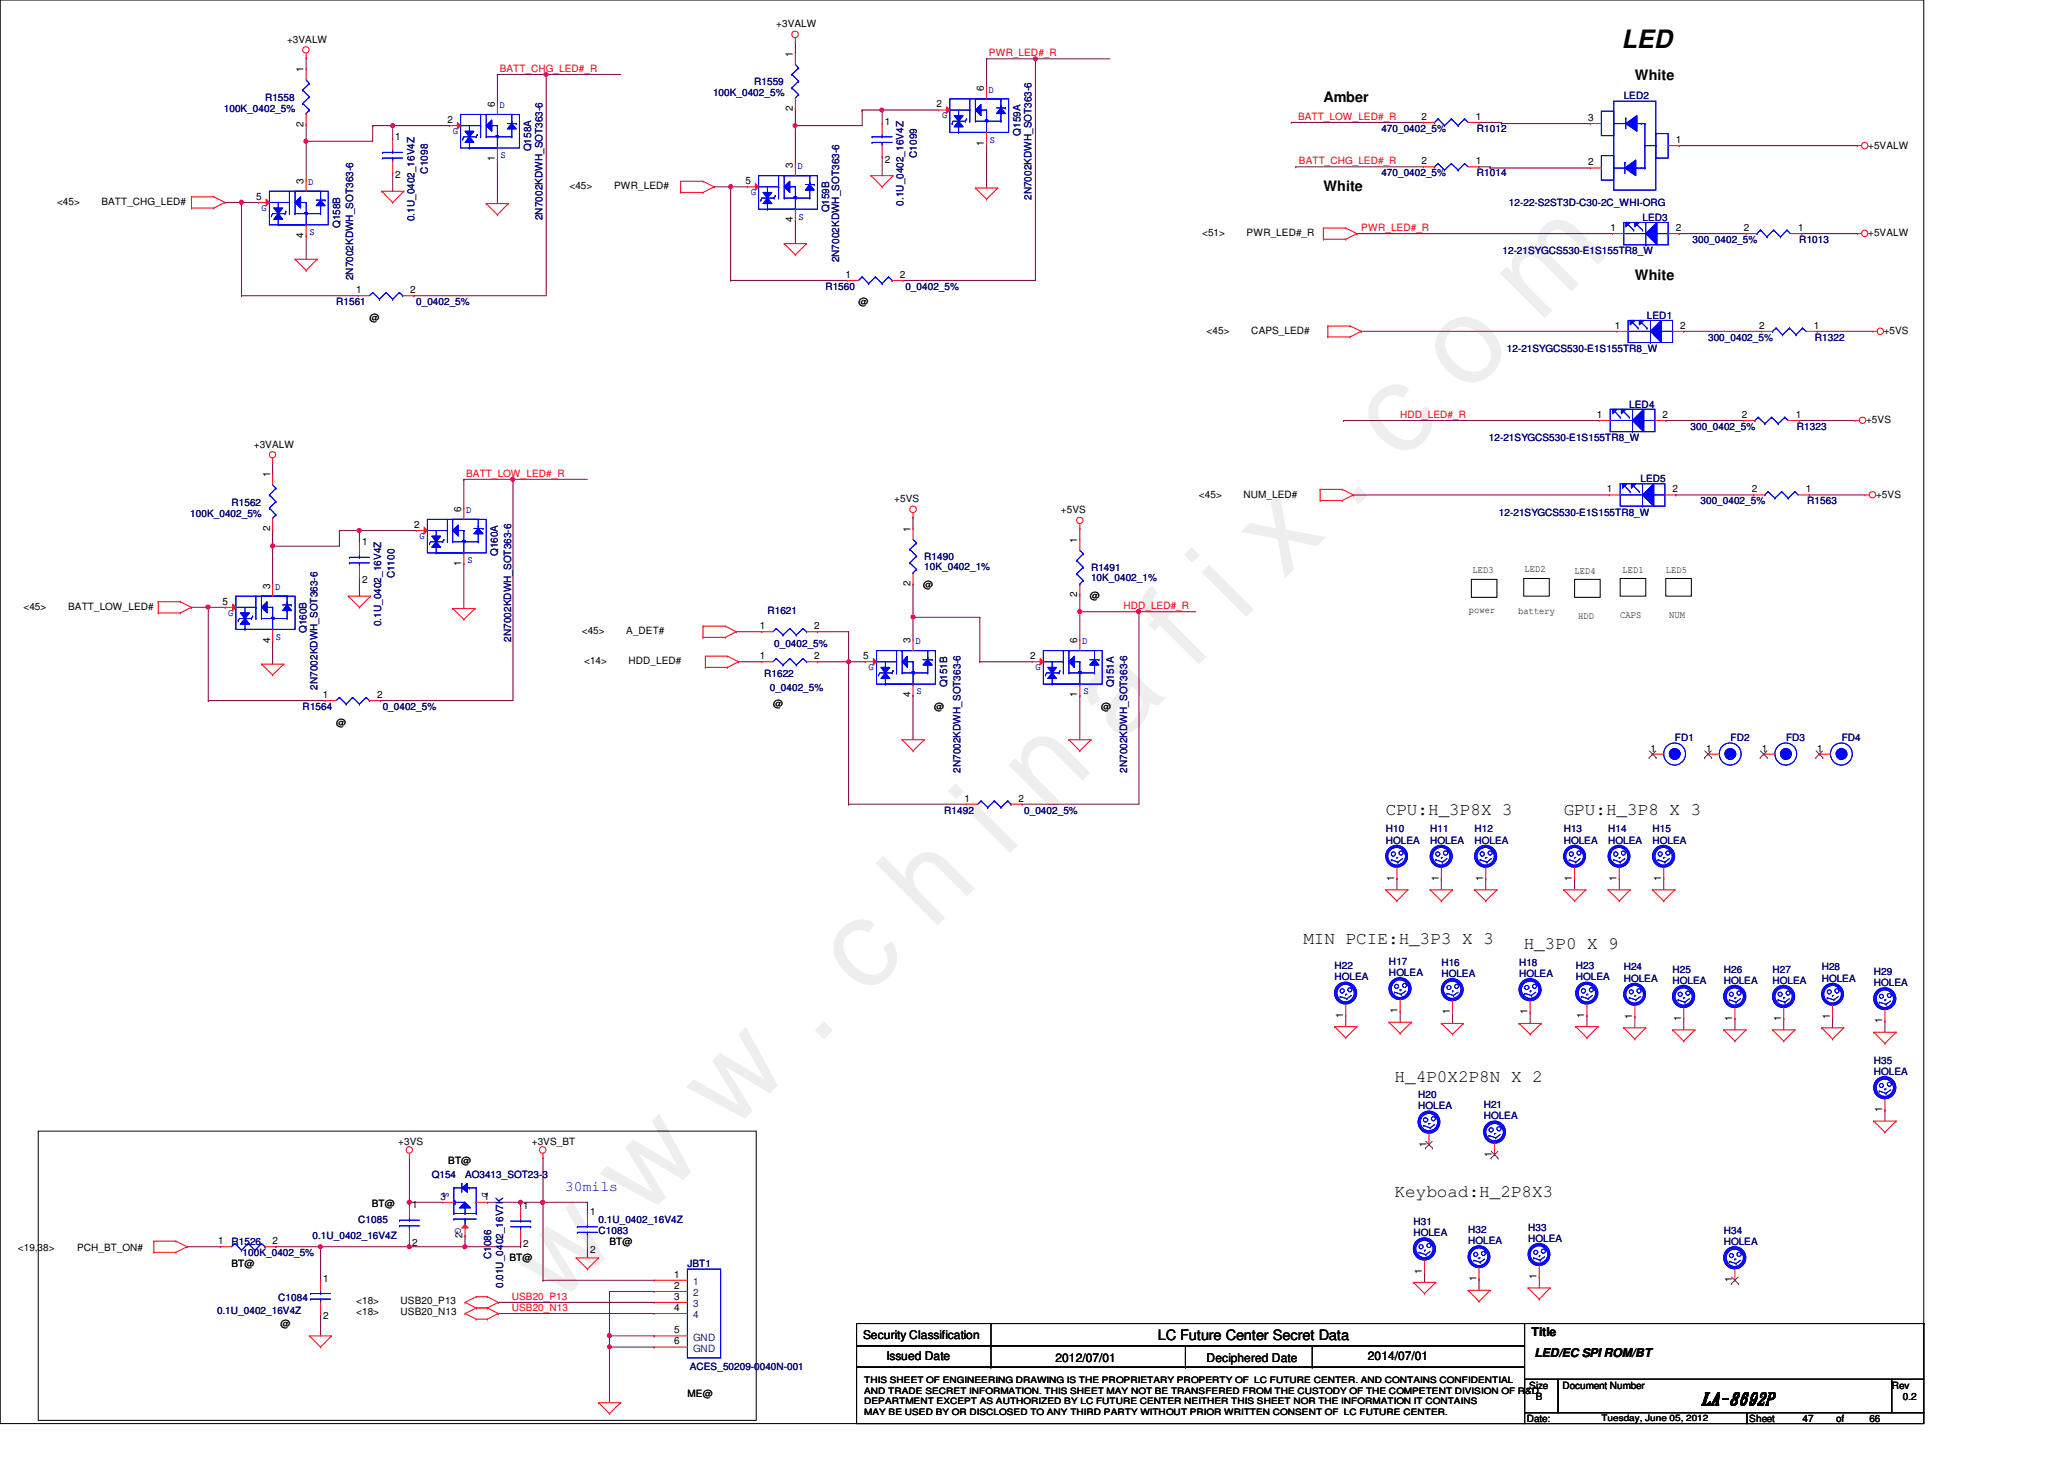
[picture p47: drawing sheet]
<svg xmlns="http://www.w3.org/2000/svg" width="297mm" height="210mm" viewBox="0 0 297 210" stroke-linecap="round" stroke-linejoin="round" font-family="sans-serif">
<defs><g id="words">
<text font-size="17.6" fill="#f0f" x="80.1" y="188" transform="rotate(-45 80.1 188)">w w w . c h i n a f i x . c o m</text>
<text font-size="3.6" x="233.3" y="6.9">LED</text>
<g font-size="2.5">
<text x="199.4" y="117.3">CPU:H_3P8X 3</text>
<text x="225" y="117.3">GPU:H_3P8 X 3</text>
<text x="187.6" y="135.8">MIN PCIE:H_3P3 X 3</text>
<text x="219.3" y="136.5">H_3P0 X 9</text>
<text x="200.7" y="155.7">H_4P0X2P8N X 2</text>
<text x="200.7" y="172.2">Keyboad:H_2P8X3</text>
<text x="244.9" y="202.1">LA-8692P</text>
</g>
<g font-size="2.1">
<text x="235.3" y="11.5">White</text>
<text x="190.5" y="14.7">Amber</text>
<text x="190.5" y="27.5">White</text>
<text x="235.3" y="40.3">White</text>
<text x="166.6" y="192.8">LC Future Center Secret Data</text>
</g>
<text font-size="2.1" fill="#00f" x="81.3" y="171.4">30mils</text>
<g font-size="1.7">
<text x="124.2" y="192.7">Security Classification</text>
<text x="127.6" y="195.7">Issued Date</text>
<text x="151.9" y="195.9">2012/07/01</text>
<text x="173.6" y="195.9">Deciphered Date</text>
<text x="196.8" y="195.7">2014/07/01</text>
<text x="220.4" y="192.2">Title</text>
<text x="220.8" y="195.2">LED/EC SPI ROM/BT</text>
</g>
<g font-size="1.4">
<text x="111.7" y="3.9">+3VALW</text>
<text x="41.3" y="6.1">+3VALW</text>
<text x="43.7" y="10.4" transform="rotate(-90 43.7 10.4)">1</text>
<text x="114.1" y="8.2" transform="rotate(-90 114.1 8.2)">1</text>
<text x="64.4" y="17.7">2</text>
<text x="71.2" y="15.4" transform="rotate(-90 71.2 15.4)">6</text>
<text x="114.1" y="16" transform="rotate(-90 114.1 16)">2</text>
<text x="127.3" y="17.9">1</text>
<text x="134.8" y="15.5">2</text>
<text x="141.6" y="13.1" transform="rotate(-90 141.6 13.1)">6</text>
<text x="204.6" y="17.2">2</text>
<text x="212.4" y="17.2">1</text>
<text x="228.6" y="17.4">3</text>
<text x="43.7" y="18.2" transform="rotate(-90 43.7 18.2)">2</text>
<text x="56.9" y="20.2">1</text>
<text x="71.2" y="23.2" transform="rotate(-90 71.2 23.2)">1</text>
<text x="127.3" y="23.4">2</text>
<text x="141.6" y="21" transform="rotate(-90 141.6 21)">1</text>
<text x="204.6" y="23.6">2</text>
<text x="212.4" y="23.6">1</text>
<text x="228.6" y="23.8">2</text>
<text x="241.2" y="20.6">1</text>
<text x="268.9" y="21.4">+5VALW</text>
<text x="8.2" y="29.5">&lt;45&gt;</text>
<text x="14.6" y="29.5">BATT_CHG_LED#</text>
<text x="36.9" y="28.7">5</text>
<text x="43.7" y="26.4" transform="rotate(-90 43.7 26.4)">3</text>
<text x="56.9" y="25.7">2</text>
<text x="82" y="27.3">&lt;45&gt;</text>
<text x="88.4" y="27.3">PWR_LED#</text>
<text x="107.3" y="26.5">5</text>
<text x="114.1" y="24.2" transform="rotate(-90 114.1 24.2)">3</text>
<text x="43.7" y="34.2" transform="rotate(-90 43.7 34.2)">4</text>
<text x="114.1" y="32" transform="rotate(-90 114.1 32)">4</text>
<text x="173" y="34">&lt;51&gt;</text>
<text x="179.4" y="34">PWR_LED#_R</text>
<text x="231.8" y="33.2">1</text>
<text x="241.2" y="33.2">2</text>
<text x="250.9" y="33.2">2</text>
<text x="258.8" y="33.2">1</text>
<text x="268.9" y="34">+5VALW</text>
<text x="121.7" y="40">1</text>
<text x="129.5" y="40">2</text>
<text x="51.3" y="42.2">1</text>
<text x="53.2" y="46.1">@</text>
<text x="59.1" y="42.2">2</text>
<text x="123.6" y="43.9">@</text>
<text x="232.4" y="47.3">1</text>
<text x="241.8" y="47.3">2</text>
<text x="253.2" y="47.3">2</text>
<text x="261" y="47.3">1</text>
<text x="173.6" y="48.1">&lt;45&gt;</text>
<text x="180.1" y="48.1">CAPS_LED#</text>
<text x="271.1" y="48.1">+5VS</text>
<text x="36.5" y="64.4">+3VALW</text>
<text x="229.8" y="60.1">1</text>
<text x="239.3" y="60.1">2</text>
<text x="250.7" y="60.1">2</text>
<text x="258.4" y="60.1">1</text>
<text x="268.6" y="60.9">+5VS</text>
<text x="38.9" y="68.7" transform="rotate(-90 38.9 68.7)">1</text>
<text x="172.5" y="71.6">&lt;45&gt;</text>
<text x="178.9" y="71.6">NUM_LED#</text>
<text x="231.3" y="70.8">1</text>
<text x="240.7" y="70.8">2</text>
<text x="252.1" y="70.8">2</text>
<text x="259.9" y="70.8">1</text>
<text x="270" y="71.6">+5VS</text>
<text x="38.9" y="76.5" transform="rotate(-90 38.9 76.5)">2</text>
<text x="59.6" y="75.9">2</text>
<text x="66.4" y="73.6" transform="rotate(-90 66.4 73.6)">6</text>
<text x="128.7" y="72.3">+5VS</text>
<text x="131" y="76.5" transform="rotate(-90 131 76.5)">1</text>
<text x="152.7" y="73.8">+5VS</text>
<text x="52.1" y="78.4">1</text>
<text x="52.1" y="83.9">2</text>
<text x="66.4" y="81.4" transform="rotate(-90 66.4 81.4)">1</text>
<text x="155" y="78.1" transform="rotate(-90 155 78.1)">1</text>
<text x="211.9" y="82.5">LED3</text>
<text x="219.4" y="82.3">LED2</text>
<text x="226.6" y="82.6">LED4</text>
<text x="233.5" y="82.5">LED1</text>
<text x="239.7" y="82.5">LED5</text>
<text x="3.4" y="87.8">&lt;45&gt;</text>
<text x="9.8" y="87.8">BATT_LOW_LED#</text>
<text x="32" y="87">5</text>
<text x="38.9" y="84.7" transform="rotate(-90 38.9 84.7)">3</text>
<text x="131" y="84.3" transform="rotate(-90 131 84.3)">2</text>
<text x="132.8" y="84.6">@</text>
<text x="155" y="85.9" transform="rotate(-90 155 85.9)">2</text>
<text x="156.8" y="86.1">@</text>
<text x="211.4" y="88.2">power</text>
<text x="218.5" y="88.4">battery</text>
<text x="227.1" y="89">HDD</text>
<text x="233.2" y="88.9">CAPS</text>
<text x="240.2" y="88.9">NUM</text>
<text x="38.9" y="92.5" transform="rotate(-90 38.9 92.5)">4</text>
<text x="83.7" y="91.3">&lt;45&gt;</text>
<text x="84.1" y="95.6">&lt;14&gt;</text>
<text x="90.1" y="91.3">A_DET#</text>
<text x="90.5" y="95.6">HDD_LED#</text>
<text x="109.3" y="94.8">1</text>
<text x="109.3" y="90.5">1</text>
<text x="117.2" y="94.8">2</text>
<text x="117.2" y="90.5">2</text>
<text x="124.2" y="94.8">5</text>
<text x="131" y="92.5" transform="rotate(-90 131 92.5)">3</text>
<text x="148.2" y="94.8">2</text>
<text x="155" y="92.5" transform="rotate(-90 155 92.5)">6</text>
<text x="46.5" y="100.4">1</text>
<text x="54.3" y="100.4">2</text>
<text x="111.2" y="101.7">@</text>
<text x="131" y="100.3" transform="rotate(-90 131 100.3)">4</text>
<text x="155" y="100.3" transform="rotate(-90 155 100.3)">1</text>
<text x="48.4" y="104.4">@</text>
<text x="134.4" y="102.2">@</text>
<text x="158.5" y="102.2">@</text>
<text x="237.5" y="108.1">1</text>
<text x="245.5" y="108.1">1</text>
<text x="253.5" y="108.1">1</text>
<text x="261.5" y="108.1">1</text>
<text x="138.8" y="115.3">1</text>
<text x="146.6" y="115.3">2</text>
<text x="200.7" y="126.7" transform="rotate(-90 200.7 126.7)">1</text>
<text x="207" y="126.7" transform="rotate(-90 207 126.7)">1</text>
<text x="213.4" y="126.7" transform="rotate(-90 213.4 126.7)">1</text>
<text x="226.2" y="126.7" transform="rotate(-90 226.2 126.7)">1</text>
<text x="232.7" y="126.7" transform="rotate(-90 232.7 126.7)">1</text>
<text x="239.1" y="126.7" transform="rotate(-90 239.1 126.7)">1</text>
<text x="193.3" y="146.4" transform="rotate(-90 193.3 146.4)">1</text>
<text x="201.1" y="145.8" transform="rotate(-90 201.1 145.8)">1</text>
<text x="208.7" y="145.9" transform="rotate(-90 208.7 145.9)">1</text>
<text x="219.8" y="145.9" transform="rotate(-90 219.8 145.9)">1</text>
<text x="228" y="146.4" transform="rotate(-90 228 146.4)">1</text>
<text x="234.9" y="146.6" transform="rotate(-90 234.9 146.6)">1</text>
<text x="241.9" y="146.9" transform="rotate(-90 241.9 146.9)">1</text>
<text x="249.3" y="146.9" transform="rotate(-90 249.3 146.9)">1</text>
<text x="256.3" y="146.9" transform="rotate(-90 256.3 146.9)">1</text>
<text x="263.4" y="146.6" transform="rotate(-90 263.4 146.6)">1</text>
<text x="270.9" y="147.2" transform="rotate(-90 270.9 147.2)">1</text>
<text x="270.9" y="160" transform="rotate(-90 270.9 160)">1</text>
<text x="57.3" y="164.7">+3VS</text>
<text x="64.5" y="167.5">BT@</text>
<text x="76.5" y="164.7">+3VS_BT</text>
<text x="205.3" y="165" transform="rotate(-90 205.3 165)">1</text>
<text x="214.7" y="166.4" transform="rotate(-90 214.7 166.4)">1</text>
<text x="53.5" y="173.7">BT@</text>
<text x="59.3" y="173.8">1</text>
<text x="63.4" y="172.6">3</text>
<text x="69.6" y="172.6">1</text>
<text x="75.3" y="174">1</text>
<text x="2.6" y="179.9">&lt;19,38&gt;</text>
<text x="11.1" y="179.9">PCH_BT_ON#</text>
<text x="31.4" y="179">1</text>
<text x="39.2" y="179">2</text>
<text x="59.3" y="179.3">2</text>
<text x="66.5" y="178.1" transform="rotate(-90 66.5 178.1)">2</text>
<text x="75.3" y="179.5">2</text>
<text x="84.9" y="174.8">1</text>
<text x="87.7" y="179.2">BT@</text>
<text x="33.3" y="182.3">BT@</text>
<text x="46.5" y="184.4">1</text>
<text x="73.3" y="181.4">BT@</text>
<text x="84.9" y="180.3">2</text>
<text x="97" y="183.8">1</text>
<text x="97" y="185.4">2</text>
<text x="204.6" y="183.2" transform="rotate(-90 204.6 183.2)">1</text>
<text x="212.5" y="184.3" transform="rotate(-90 212.5 184.3)">1</text>
<text x="221.1" y="184" transform="rotate(-90 221.1 184)">1</text>
<text x="249.3" y="184.5" transform="rotate(-90 249.3 184.5)">1</text>
<text x="40.4" y="191">@</text>
<text x="46.5" y="189.8">2</text>
<text x="51.3" y="189.2">&lt;18&gt;</text>
<text x="51.3" y="187.6">&lt;18&gt;</text>
<text x="57.7" y="189.2">USB20_N13</text>
<text x="57.7" y="187.6">USB20_P13</text>
<text x="97" y="187">3</text>
<text x="97" y="191.8">5</text>
<text x="97" y="188.6">4</text>
<text x="97" y="193.4">6</text>
<text x="98.9" y="200.9">ME@</text>
<text x="220.1" y="199.8">Size</text>
<text x="221" y="201.4">B</text>
<text x="224.9" y="199.8">Document Number</text>
<text x="272.2" y="199.8">Rev</text>
<text x="273.9" y="201.4">0.2</text>
<text x="219.7" y="204.6">Date:</text>
<text x="251.8" y="204.6">Sheet</text>
<text x="259.4" y="204.6">47</text>
<text x="264.2" y="204.6">of</text>
<text x="269" y="204.6">66</text>
</g>
<g font-size="1.4" fill="#f00">
<text x="71.9" y="10.4">BATT_CHG_LED#_R</text>
<text x="142.3" y="8.1">PWR_LED#_R</text>
<text x="186.8" y="17.3">BATT_LOW_LED#_R</text>
<text x="186.9" y="23.7">BATT_CHG_LED#_R</text>
<text x="195.9" y="33.3">PWR_LED#_R</text>
<text x="201.5" y="60.2">HDD_LED#_R</text>
<text x="67.1" y="68.6">BATT_LOW_LED#_R</text>
<text x="161.7" y="87.7">HDD_LED#_R</text>
<text x="73.7" y="187">USB20_P13</text>
<text x="73.7" y="188.6">USB20_N13</text>
</g>
<g font-size="1.4" fill="#000080">
<text x="32.2" y="16.1">100K_0402_5%</text>
<text x="38.1" y="14.5">R1558</text>
<text x="102.6" y="13.8">100K_0402_5%</text>
<text x="108.5" y="12.2">R1559</text>
<text x="233.7" y="14.3">LED2</text>
<text x="76.5" y="21.8" transform="rotate(-90 76.5 21.8)">Q158A</text>
<text x="131.9" y="22.7" transform="rotate(-90 131.9 22.7)">C1099</text>
<text x="146.9" y="19.5" transform="rotate(-90 146.9 19.5)">Q159A</text>
<text x="198.8" y="19">470_0402_5%</text>
<text x="212.6" y="19">R1012</text>
<text x="61.5" y="25" transform="rotate(-90 61.5 25)">C1098</text>
<text x="130" y="29.6" transform="rotate(-90 130 29.6)">0.1U_0402_16V4Z</text>
<text x="148.5" y="28.8" transform="rotate(-90 148.5 28.8)">2N7002KDWH_SOT363-6</text>
<text x="198.8" y="25.4">470_0402_5%</text>
<text x="212.6" y="25.4">R1014</text>
<text x="217.2" y="29.7">12-22-S2ST3D-C30-2C_WHI-ORG</text>
<text x="48.9" y="32.8" transform="rotate(-90 48.9 32.8)">Q158B</text>
<text x="59.6" y="31.8" transform="rotate(-90 59.6 31.8)">0.1U_0402_16V4Z</text>
<text x="78.1" y="31.7" transform="rotate(-90 78.1 31.7)">2N7002KDWH_SOT363-6</text>
<text x="119.3" y="30.6" transform="rotate(-90 119.3 30.6)">Q159B</text>
<text x="236.4" y="31.7">LED3</text>
<text x="243.6" y="35">300_0402_5%</text>
<text x="258.9" y="35">R1013</text>
<text x="50.8" y="40.3" transform="rotate(-90 50.8 40.3)">2N7002KDWH_SOT363-6</text>
<text x="118.8" y="41.7">R1560</text>
<text x="120.8" y="37.8" transform="rotate(-90 120.8 37.8)">2N7002KDWH_SOT363-6</text>
<text x="130.3" y="41.7">0_0402_5%</text>
<text x="216.2" y="36.6">12-21SYGCS530-E1S155TR8_W</text>
<text x="48.4" y="43.9">R1561</text>
<text x="59.9" y="43.9">0_0402_5%</text>
<text x="237" y="45.8">LED1</text>
<text x="216.9" y="50.6">12-21SYGCS530-E1S155TR8_W</text>
<text x="245.8" y="49">300_0402_5%</text>
<text x="261.2" y="49">R1322</text>
<text x="234.5" y="58.6">LED4</text>
<text x="214.3" y="63.5">12-21SYGCS530-E1S155TR8_W</text>
<text x="243.3" y="61.8">300_0402_5%</text>
<text x="258.6" y="61.8">R1323</text>
<text x="236.1" y="69.4">LED5</text>
<text x="27.4" y="74.3">100K_0402_5%</text>
<text x="33.3" y="72.7">R1562</text>
<text x="215.7" y="74.2">12-21SYGCS530-E1S155TR8_W</text>
<text x="244.7" y="72.6">300_0402_5%</text>
<text x="260.1" y="72.6">R1563</text>
<text x="56.8" y="83.2" transform="rotate(-90 56.8 83.2)">C1100</text>
<text x="71.6" y="80" transform="rotate(-90 71.6 80)">Q160A</text>
<text x="133" y="80.6">R1490</text>
<text x="133" y="82">10K_0402_1%</text>
<text x="157" y="82.2">R1491</text>
<text x="157" y="83.6">10K_0402_1%</text>
<text x="110.4" y="88.4">R1621</text>
<text x="44.1" y="91.1" transform="rotate(-90 44.1 91.1)">Q160B</text>
<text x="54.9" y="90.1" transform="rotate(-90 54.9 90.1)">0.1U_0402_16V4Z</text>
<text x="73.6" y="92.3" transform="rotate(-90 73.6 92.3)">2N7002KDWH_SOT363-6</text>
<text x="111.4" y="93">0_0402_5%</text>
<text x="45.7" y="99.2" transform="rotate(-90 45.7 99.2)">2N7002KDWH_SOT363-6</text>
<text x="110" y="97.4">R1622</text>
<text x="110.8" y="99.4">0_0402_5%</text>
<text x="136.3" y="98.9" transform="rotate(-90 136.3 98.9)">Q151B</text>
<text x="160.3" y="98.9" transform="rotate(-90 160.3 98.9)">Q151A</text>
<text x="43.6" y="102.2">R1564</text>
<text x="55.1" y="102.2">0_0402_5%</text>
<text x="241" y="106.6">FD1</text>
<text x="249" y="106.6">FD2</text>
<text x="257" y="106.6">FD3</text>
<text x="265" y="106.6">FD4</text>
<text x="138.2" y="111.2" transform="rotate(-90 138.2 111.2)">2N7002KDWH_SOT363-6</text>
<text x="162.2" y="111.2" transform="rotate(-90 162.2 111.2)">2N7002KDWH_SOT363-6</text>
<text x="135.9" y="117.1">R1492</text>
<text x="147.4" y="117.1">0_0402_5%</text>
<text x="199.4" y="119.8">H10</text>
<text x="205.8" y="119.8">H11</text>
<text x="212.2" y="119.8">H12</text>
<text x="225" y="119.8">H13</text>
<text x="231.4" y="119.8">H14</text>
<text x="237.8" y="119.8">H15</text>
<text x="199.4" y="121.4">HOLEA</text>
<text x="205.8" y="121.4">HOLEA</text>
<text x="212.2" y="121.4">HOLEA</text>
<text x="225" y="121.4">HOLEA</text>
<text x="231.4" y="121.4">HOLEA</text>
<text x="237.8" y="121.4">HOLEA</text>
<text x="192.1" y="139.4">H22</text>
<text x="192.1" y="141.1">HOLEA</text>
<text x="199.9" y="138.8">H17</text>
<text x="199.9" y="140.4">HOLEA</text>
<text x="207.4" y="139">H16</text>
<text x="207.4" y="140.6">HOLEA</text>
<text x="218.6" y="139">H18</text>
<text x="218.6" y="140.6">HOLEA</text>
<text x="226.8" y="139.4">H23</text>
<text x="226.8" y="141.1">HOLEA</text>
<text x="233.7" y="139.6">H24</text>
<text x="233.7" y="141.2">HOLEA</text>
<text x="240.7" y="139.9">H25</text>
<text x="240.7" y="141.5">HOLEA</text>
<text x="248.1" y="139.9">H26</text>
<text x="248.1" y="141.5">HOLEA</text>
<text x="255.1" y="139.9">H27</text>
<text x="255.1" y="141.5">HOLEA</text>
<text x="262.2" y="139.6">H28</text>
<text x="262.2" y="141.2">HOLEA</text>
<text x="269.7" y="140.3">H29</text>
<text x="269.7" y="141.9">HOLEA</text>
<text x="269.7" y="153">H35</text>
<text x="269.7" y="154.6">HOLEA</text>
<text x="204.1" y="158">H20</text>
<text x="204.1" y="159.6">HOLEA</text>
<text x="213.5" y="159.5">H21</text>
<text x="213.5" y="161">HOLEA</text>
<text x="62.1" y="169.5">Q154</text>
<text x="66.9" y="169.5">AO3413_SOT23-3</text>
<text x="33.3" y="179.2">R1526</text>
<text x="45" y="178.2">0.1U_0402_16V4Z</text>
<text x="51.6" y="175.9">C1085</text>
<text x="86.1" y="177.5">C1083</text>
<text x="86.1" y="175.9">0.1U_0402_16V4Z</text>
<text x="203.4" y="176.3">H31</text>
<text x="203.4" y="177.8">HOLEA</text>
<text x="211.3" y="177.4">H32</text>
<text x="211.3" y="179">HOLEA</text>
<text x="219.9" y="177">H33</text>
<text x="219.9" y="178.6">HOLEA</text>
<text x="248.1" y="177.5">H34</text>
<text x="248.1" y="179.2">HOLEA</text>
<text x="34.9" y="180.7">100K_0402_5%</text>
<text x="70.7" y="181.1" transform="rotate(-90 70.7 181.1)">C1086</text>
<text x="72.4" y="185.3" transform="rotate(-90 72.4 185.3)">0.01U_0402_16V7K</text>
<text x="98.9" y="182.3">JBT1</text>
<text x="31.2" y="189.1">0.1U_0402_16V4Z</text>
<text x="40" y="187.2">C1084</text>
<text x="99.3" y="197.1">ACES_50209-0040N-001</text>
</g>
<g font-size="1.4" fill="#00f">
<text x="71.9" y="15.6">D</text>
<text x="135.6" y="17">G</text>
<text x="142.3" y="13.3">D</text>
<text x="65.1" y="19.3">G</text>
<text x="72" y="22.8">S</text>
<text x="142.4" y="20.5">S</text>
<text x="44.4" y="26.6">D</text>
<text x="108.1" y="28.1">G</text>
<text x="114.8" y="24.4">D</text>
<text x="37.6" y="30.3">G</text>
<text x="44.5" y="33.8">S</text>
<text x="114.9" y="31.6">S</text>
<text x="60.4" y="77.5">G</text>
<text x="67.1" y="73.8">D</text>
<text x="67.3" y="81">S</text>
<text x="32.8" y="88.6">G</text>
<text x="39.6" y="84.9">D</text>
<text x="39.7" y="92.1">S</text>
<text x="131.7" y="92.7">D</text>
<text x="155.7" y="92.7">D</text>
<text x="125" y="96.4">G</text>
<text x="131.9" y="99.9">S</text>
<text x="149" y="96.4">G</text>
<text x="155.9" y="99.9">S</text>
<text x="63.8" y="171.5" transform="rotate(90 63.8 171.5)">S</text>
<text x="69.4" y="171.5" transform="rotate(90 69.4 171.5)">D</text>
<text x="65.5" y="176.7" transform="rotate(90 65.5 176.7)">G</text>
</g>
<g font-size="1.4" fill="#004080">
<text x="99.7" y="184.9">1</text>
<text x="99.7" y="186.5">2</text>
<text x="99.7" y="188">3</text>
<text x="99.7" y="189.7">4</text>
<text x="99.7" y="192.9">GND</text>
<text x="99.7" y="194.5">GND</text>
</g>
<g font-size="1.3">
<text x="124.4" y="199">THIS SHEET OF ENGINEERING DRAWING IS THE PROPRIETARY PROPERTY OF LC FUTURE CENTER. AND CONTAINS CONFIDENTIAL</text>
<text x="124.4" y="200.5">AND TRADE SECRET INFORMATION. THIS SHEET MAY NOT BE TRANSFERED FROM THE CUSTODY OF THE COMPETENT DIVISION OF R&amp;D</text>
<text x="124.4" y="202">DEPARTMENT EXCEPT AS AUTHORIZED BY LC FUTURE CENTER NEITHER THIS SHEET NOR THE INFORMATION IT CONTAINS</text>
<text x="124.4" y="203.5">MAY BE USED BY OR DISCLOSED TO ANY THIRD PARTY WITHOUT PRIOR WRITTEN CONSENT OF LC FUTURE CENTER.</text>
<text x="230.5" y="204.4">Tuesday, June 05, 2012</text>
</g>
</g></defs>
<path d="M0 0h276.9v204.8h-276.9zM239.7 83.2h3.7v2.6h-3.7zM5.5 162.7h103.3v41.6h-103.3z" fill="none" stroke="#000" stroke-width=".14"/>
<g fill="none" stroke="#800040" stroke-width=".14">
<path d="M212.8 17.6h.1M212.8 17.6h3.3M216.1 17.6h.1M216.1 17.8h.1M216.1 17.6v.2M216.1 17.8h12.8M186.5 24h.1M186.5 24h18.3M195.3 33.6h36.8M212.8 24h.1M212.8 24h1.7M214.5 24h.1"/>
<path d="M214.5 24v.2M241.7 33.6h.1M241.7 21h.1M241.7 33.6h9.6M241.7 21h25.6M259.3 33.6h.1M259.3 33.6h8M195.9 47.7h36.8M242.3 47.7h.1M242.3 47.7h11.2M261.5 47.7h.1M261.5 47.7h8"/>
<path d="M193.3 60.5h36.9M239.7 60.5h.1M239.7 60.5h11.2M258.9 60.5h.1M258.9 60.5h8.1M239.4 126.4h.1M239.4 126.4v1.6M242.3 146.6h.1M242.3 146.6v1.6M249.7 146.6h.1M249.7 146.6v1.6M256.7 146.6h.1"/>
<path d="M256.7 146.6v1.6M263.7 146.3h.1M263.7 146.3v1.6M271.3 146.9h.1M271.3 146.9v1.6M87.7 193.8v8"/>
</g>
<circle cx="87.7" cy="193.8" r=".3" fill="#f0f"/>
<circle cx="87.7" cy="193.8" r=".3" fill="none" stroke="#f0f" stroke-width=".14"/>
<path d="M58.9 179.4h.1M58.9 179.4h8" fill="none" stroke="#800040" stroke-width=".14"/>
<circle cx="58.9" cy="179.4" r=".31" fill="#f0f"/>
<circle cx="58.9" cy="179.4" r=".31" fill="none" stroke="#f0f" stroke-width=".14"/>
<path d="M58.9 166.6h.1M58.9 166.6v6.4M66.9 177.8h.1M66.9 177.8v1.6" fill="none" stroke="#800040" stroke-width=".14"/>
<circle cx="58.9" cy="173" r=".31" fill="#f0f"/>
<circle cx="58.9" cy="173" r=".31" fill="none" stroke="#f0f" stroke-width=".14"/>
<g fill="none" stroke="#800040" stroke-width=".14">
<path d="M26.9 179.4h.1M26.9 179.4h4.8M39.7 179.4h.1M46.1 179.4h.1M46.1 179.4v4.8M58.9 173h.1M58.9 173.6h.1M58.9 178.4h.1M58.9 173h4.8M58.9 178.4v1h-19.2M58.9 173v.6M46.1 189h.1"/>
<path d="M46.1 189v3.2"/>
</g>
<circle cx="46.1" cy="179.4" r=".3" fill="#f0f"/>
<circle cx="46.1" cy="179.4" r=".3" fill="none" stroke="#f0f" stroke-width=".14"/>
<path d="M66.9 179.4h8" fill="none" stroke="#800040" stroke-width=".14"/>
<circle cx="66.9" cy="179.4" r=".31" fill="#f0f"/>
<circle cx="66.9" cy="179.4" r=".31" fill="none" stroke="#f0f" stroke-width=".14"/>
<path d="M39.2 66.5h.1M39.2 78.6h.1M39.2 66.5v1.7M39.2 78.6v5.6M271.3 159.7h.1M271.3 159.7v1.6" fill="none" stroke="#800040" stroke-width=".14"/>
<circle cx="39.2" cy="78.5" r=".31" fill="#f0f"/>
<circle cx="39.2" cy="78.5" r=".31" fill="none" stroke="#f0f" stroke-width=".14"/>
<path d="M39.2 78.6h.1M39.2 78.6h9.6M51.7 76.3h.1M51.7 76.3h8.2" fill="none" stroke="#800040" stroke-width=".14"/>
<circle cx="51.7" cy="76.3" r=".31" fill="#f0f"/>
<circle cx="51.7" cy="76.3" r=".31" fill="none" stroke="#f0f" stroke-width=".14"/>
<g fill="none" stroke="#800040" stroke-width=".14">
<path d="M44.1 8.3h.1M44.1 8.3v1.6M44.1 20.3h.1M44.1 20.3v5.6M39.2 76.2h.1M39.2 76.2v2.4M48.8 76.3h.1M48.8 76.3h2.9M48.8 76.3v2.3M51.7 76.3h.1M51.7 76.3v1.9M51.7 83.1h.1"/>
<path d="M51.7 83.1v2.7M30 100.8h.1M30 100.8h16.8M54.8 100.8h.1M54.8 100.8h19"/>
</g>
<circle cx="44" cy="20.3" r=".3" fill="#f0f"/>
<circle cx="44" cy="20.3" r=".3" fill="none" stroke="#f0f" stroke-width=".14"/>
<path d="M56.5 18.1h.1M56.5 18.1h8.2M44.1 20.3h.1M44.1 20.3h9.5" fill="none" stroke="#800040" stroke-width=".14"/>
<circle cx="56.5" cy="18.1" r=".3" fill="#f0f"/>
<circle cx="56.5" cy="18.1" r=".3" fill="none" stroke="#f0f" stroke-width=".14"/>
<g fill="none" stroke="#800040" stroke-width=".14">
<path d="M44.1 17.9h.1M44.1 17.9v2.4M53.6 18.1h.1M53.6 18.1h2.9M53.6 18.1v2.2M56.5 18.1h.1M56.5 18.1v1.9M114.5 6.1h.1M114.5 18.1h.1M114.5 6.1v1.6M114.5 18.1v5.6M56.5 24.8h.1"/>
<path d="M56.5 24.8v2.7M34.8 42.5h.1M34.8 42.5h16.8M59.6 42.5h.1M59.6 42.5h19"/>
</g>
<circle cx="114.4" cy="18.1" r=".3" fill="#f0f"/>
<circle cx="114.4" cy="18.1" r=".3" fill="none" stroke="#f0f" stroke-width=".14"/>
<path d="M114.5 18.1h.1M114.5 18.1h9.6M127 15.8h.1M127 15.8h8.1" fill="none" stroke="#800040" stroke-width=".14"/>
<circle cx="126.9" cy="15.8" r=".3" fill="#f0f"/>
<circle cx="126.9" cy="15.8" r=".3" fill="none" stroke="#f0f" stroke-width=".14"/>
<g fill="none" stroke="#800040" stroke-width=".14">
<path d="M114.5 15.7h.1M114.5 15.7v2.4M124.1 15.8h.1M124.1 15.8h2.9M124.1 15.8v2.3M127 15.8h.1M127 15.8v2M185.8 17.6h.1M185.8 17.6h19M34.8 29.1h.1M34.8 29.1h2.4M44.1 33.9h.1"/>
<path d="M44.1 33.9v3.4M127 22.6h.1M127 22.6v2.7M194.8 71.2h36.8M241.2 71.2h.1M241.2 71.2h11.2M260.4 71.2h.1M260.4 71.2h8"/>
</g>
<circle cx="34.7" cy="29.1" r=".31" fill="#f0f"/>
<circle cx="34.7" cy="29.1" r=".31" fill="none" stroke="#f0f" stroke-width=".14"/>
<path d="M71.6 10.7h.1M71.6 10.7v4.2M78.6 10.7h.1M78.6 10.7h10.7M32.4 29.1h.1M32.4 29.1h2.4M34.8 29.1h.1M34.8 29.1v13.4M71.6 22.9h.1M71.6 22.9v6.4" fill="none" stroke="#800040" stroke-width=".14"/>
<circle cx="78.6" cy="10.7" r=".31" fill="#f0f"/>
<circle cx="78.6" cy="10.7" r=".31" fill="none" stroke="#f0f" stroke-width=".14"/>
<path d="M71.6 10.7h.1M71.6 10.7h7M78.6 10.7h.1M78.6 10.7v31.8M142 8.5h.1M142 8.5v4.2M149 8.5h.1M149 8.5h10.7M142 20.7h.1M142 20.7v6.4" fill="none" stroke="#800040" stroke-width=".14"/>
<circle cx="149" cy="8.5" r=".3" fill="#f0f"/>
<circle cx="149" cy="8.5" r=".3" fill="none" stroke="#f0f" stroke-width=".14"/>
<path d="M142 8.5h.1M142 8.5h7M149 8.5h.1M149 8.5v31.8M30 87.4h.1M30 87.4h2.4M39.2 92.2h.1M39.2 92.2v3.3" fill="none" stroke="#800040" stroke-width=".14"/>
<circle cx="29.9" cy="87.3" r=".3" fill="#f0f"/>
<circle cx="29.9" cy="87.3" r=".3" fill="none" stroke="#f0f" stroke-width=".14"/>
<path d="M66.8 69h.1M66.8 69v4.1M66.8 69h7v31.8M27.6 87.4h.1M27.6 87.4h2.4M30 87.4h.1M30 87.4v13.4M66.8 81.1h.1M66.8 81.1v6.4" fill="none" stroke="#800040" stroke-width=".14"/>
<g fill="none" stroke="#f00" stroke-width=".14">
<path d="M44.1 8.3h.1M44.1 7.7v.6M114.5 6.1h.1M114.5 5.5v.6M127 17.8h.1M127 17.8v1.5M27.6 28.3h.1M27.6 29.9h.1M27.6 29.9h3.2M27.6 28.3h3.2M27.6 28.3v1.6M30.8 29.9h.1"/>
<path d="M30.8 28.3h.1M30.8 28.3l1.6 .8M32.4 29.1h.1M32.4 29.1l-1.6 .8M42.5 37.3h.1M42.5 37.3h3.1M42.5 37.3l1.6 1.6M44.1 38.9h.1M45.6 37.3h.1M45.6 37.3l-1.5 1.6M54.9 27.5h.1M54.9 27.5h3.2"/>
<path d="M54.9 27.5l1.6 1.6M56.5 29.1h.1M58.1 27.5h.1M58.1 27.5l-1.6 1.6M127 22.6h.1M127 21v1.6M267.3 21h.1M267.3 33.6h.1M267.3 21h.6M267.3 33.6h.6M269.5 47.7h.1M269.5 47.7h.7"/>
<path d="M39.2 66.5h.1M39.2 65.9v.6M238.2 60.5h1.5M239.7 60.5h.1M267 60.5h.1M267 60.5h.6M268.4 71.2h.1M268.4 71.2h.6M22.8 86.6h.1M22.8 88.2h.1M22.8 88.2h3.1M22.8 86.6h3.1"/>
<path d="M22.8 86.6v1.6M25.9 88.2h.1M25.9 86.6h.1M25.9 86.6l1.7 .8M27.6 87.4h.1M27.6 87.4l-1.7 .8M37.6 95.5h.1M37.6 95.5h3.2M37.6 95.5l1.6 1.6M39.2 97.1h.1M40.8 95.5h.1M40.8 95.5l-1.6 1.6"/>
<path d="M50.1 85.8h.1M50.1 85.8h3.2M50.1 85.8l1.6 1.6M51.7 87.4h.1M53.3 85.8h.1M53.3 85.8l-1.6 1.6M65.1 87.5h.1M65.1 87.5h3.3l-1.6 1.6M65.1 87.5l1.7 1.6M66.8 89.1h.1M237.8 128h.1M237.8 128h3.2"/>
<path d="M237.8 128l1.6 1.6M239.4 129.6h.1M241 128h.1M241 128l-1.6 1.6M240.7 148.2h.1M240.7 148.2h3.2M240.7 148.2l1.6 1.6M242.3 149.8h.1M243.9 148.2h.1M243.9 148.2l-1.6 1.6M248.1 148.2h.1M248.1 148.2h3.2"/>
<path d="M248.1 148.2l1.6 1.6M249.7 149.8h.1M251.3 148.2h.1M251.3 148.2l-1.6 1.6M255.1 148.2h.1M255.1 148.2h3.2M255.1 148.2l1.6 1.6M256.7 149.8h.1M258.3 148.2h.1M258.3 148.2l-1.6 1.6M262.2 147.9h.1M262.2 147.9h3.1"/>
<path d="M262.2 147.9l1.5 1.6M263.7 149.5h.1M265.3 147.9h.1M265.3 147.9l-1.6 1.6M269.7 148.5h.1M269.7 148.5h3.2M269.7 148.5l1.6 1.6M271.3 150.1h.1M272.9 148.5h.1M272.9 148.5l-1.6 1.6M22.1 178.6h.1M22.1 178.6h3.2"/>
<path d="M22.1 178.6v1.6M25.3 178.6h.1M25.3 178.6l1.6 .8M26.9 179.4h.1M26.9 179.4l-1.6 .8M58.9 166.6h.1M58.9 165.9v.7M269.7 161.3h.1M269.7 161.3h3.2M269.7 161.3l1.6 1.6M271.3 162.9h.1M272.9 161.3h.1"/>
<path d="M272.9 161.3l-1.6 1.6M22.1 180.2h.1M22.1 180.2h3.2M25.3 180.2h.1M44.5 192.2h.1M44.5 192.2h3.2M44.5 192.2l1.6 1.6M46.1 193.8h.1M47.7 192.2h.1M47.7 192.2l-1.6 1.6M66.9 189h.1M66.9 187.4h.1"/>
<path d="M66.9 189l1.6 .8M66.9 187.4l1.6 .8-1.6 .8M68.5 186.6l-1.6 .8M86.1 201.8h.1M86.1 201.8h3.2M86.1 201.8l1.6 1.6M87.7 203.4h.1M89.3 201.8h.1M89.3 201.8l-1.6 1.6"/>
<circle cx="44" cy="7.2" r=".46"/>
<circle cx="114.4" cy="4.9" r=".47"/>
<circle cx="268.3" cy="33.6" r=".46"/>
<circle cx="268.3" cy="21" r=".46"/>
<circle cx="270.6" cy="47.7" r=".46"/>
<circle cx="39.2" cy="65.4" r=".45"/>
<circle cx="268.1" cy="60.5" r=".46"/>
<circle cx="269.5" cy="71.2" r=".46"/>
<circle cx="58.9" cy="165.4" r=".46"/>
</g>
<g fill="none" stroke="#000" stroke-width=".14">
<path d="M123.3 190.4h96.1v3.2h-96.1zM123.3 193.6h96.1v3.1h-96.1zM123.3 196.7h96.1v8.1h-96.1zM142.6 196.7h.1M142.6 193.6v3.1M170.6 196.7h.1M170.6 193.6v3.1M188.8 196.7h.1M188.8 193.6v3.1M219.3 190.4h57.6M219.4 198.4h4.8v4.8h-4.8zM224.2 198.4h48v4.8h-48z"/>
<path d="M272.2 198.4h4.7v4.8h-4.7zM276.9 190.4h.1M276.9 190.4v8M219.4 203.2h32v1.6h-32zM251.4 203.2h25.5v1.6h-25.5z"/>
</g>
<path d="M125.5 19.7h.1M125.5 19.7h2.9M127 19.7h.1M127 19.3v.4M125.5 20.5h.1M125.5 20.5h2.9M127 20.5h.1M127 20.5v.5M231.7 58.9h6.5v3.2h-6.5zM236.6 60.5h1.6M98.9 182.6h4.8v12.8h-4.8z" fill="none" stroke="#00f" stroke-width=".14"/>
<circle cx="257" cy="108.5" r=".78" fill="#00f"/>
<g fill="none" stroke="#00f" stroke-width=".14">
<circle cx="257" cy="108.5" r="1.58"/>
<circle cx="257" cy="108.5" r=".78"/>
</g>
<circle cx="257" cy="108.5" r=".78" fill="#00f"/>
<g fill="none" stroke="#00f" stroke-width=".14">
<circle cx="257" cy="108.5" r="1.58"/>
<circle cx="257" cy="108.5" r=".78"/>
</g>
<path d="M253.8 108.5h.1M253.8 108.5h1.6" fill="none" stroke="#f00" stroke-width=".14"/>
<path d="M253.3 109h.1M253.4 108l.9 1M254.3 108l-1 1M254.3 109h.1" fill="none" stroke="#804000" stroke-width=".14"/>
<path d="M238 69.6v3.2l-1.6-1.6z" fill="#00f"/>
<path d="M233.2 69.6h6.4v3.2h-6.4zM238 69.6v3.2l-1.6-1.6zM238 71.2h.1M238 71.2h1.6" fill="none" stroke="#00f" stroke-width=".14"/>
<path d="M238 69.6v3.2l-1.6-1.6z" fill="#00f"/>
<path d="M233.2 69.6h6.4v3.2h-6.4zM238 69.6v3.2l-1.6-1.6zM238 71.2h.1M238 71.2h1.6M44.7 186.9h.1M44.7 186.1h.1M44.7 186.9h2.9M44.7 186.1h2.9M46.1 186.1h.1M46.1 186.9h.1M46.1 185.8v.3M46.1 186.9v.5" fill="none" stroke="#00f" stroke-width=".14"/>
<path d="M239.6 71.2h1.6M241.2 71.2h.1M46.1 184.2h.1M46.1 189h.1M46.1 184.2v1.6M46.1 187.4v1.6" fill="none" stroke="#f00" stroke-width=".14"/>
<path d="M65.1 76.3l.9-.8v1.6z" fill="#00f"/>
<g fill="none" stroke="#00f" stroke-width=".14">
<path d="M61.8 78.2h.1M63.7 77.9h.1M63.7 77.9h-1.7l-.2 .3M63.9 77.6h.1M63.9 77.6l-.2 .3M64.4 77.9h.1M64.4 74.7v3.2M65.1 76.3l.9-.8v1.6zM65.1 74.7h.1M65.1 77.9h.1M65.1 74.7h3.7M65.1 74.7v3.2"/>
<path d="M65.1 77.9h3.7M66 76.3h.1M66 76.3h.8M66.6 77.8h.1M66.6 77.8v.1M66.6 77.8h.3M66.8 77.9h.1M66.8 76.3h.1M66.8 76.3v1.6M66.9 77.8h.1M66.9 77.9h.1M66.9 77.8v.1"/>
</g>
<path d="M62.8 77.9l.6 .8h-1.3z" fill="#00f"/>
<path d="M62.8 77.9l.6 .8h-1.3z" fill="none" stroke="#00f" stroke-width=".14"/>
<path d="M62.1 77.1h1.3l-.6 .8z" fill="#00f"/>
<path d="M61.5 74.7h8.5v4.8h-8.5zM61.5 76.3h2.9M62.1 77.1h1.3l-.6 .8zM62.8 77.1h.1M62.8 79.5h.1M62.8 76.3v.8M62.8 78.7v.8M62.8 79.5h4M64.4 76.3h.1M66.8 79.5h.1M66.8 77.9v1.6" fill="none" stroke="#00f" stroke-width=".14"/>
<path d="M65.1 76.3l.9-.8v1.6z" fill="#00f"/>
<g fill="none" stroke="#00f" stroke-width=".14">
<path d="M61.8 78.2h.1M63.7 77.9h.1M63.7 77.9h-1.7l-.2 .3M63.9 77.6h.1M63.9 77.6l-.2 .3M64.4 77.9h.1M64.4 74.7v3.2M65.1 76.3l.9-.8v1.6zM65.1 74.7h.1M65.1 77.9h.1M65.1 74.7h3.7M65.1 74.7v3.2"/>
<path d="M65.1 77.9h3.7M66 76.3h.1M66 76.3h.8M66.6 77.8h.1M66.6 77.8v.1M66.6 77.8h.3M66.8 77.9h.1M66.8 76.3h.1M66.8 76.3v1.6M66.9 77.8h.1M66.9 77.9h.1M66.9 77.8v.1"/>
</g>
<path d="M62.8 77.9l.6 .8h-1.3z" fill="#00f"/>
<path d="M62.8 77.9l.6 .8h-1.3z" fill="none" stroke="#00f" stroke-width=".14"/>
<path d="M62.1 77.1h1.3l-.6 .8z" fill="#00f"/>
<path d="M61.5 74.7h8.5v4.8h-8.5zM61.5 76.3h2.9M62.1 77.1h1.3l-.6 .8zM62.8 77.1h.1M62.8 79.5h.1M62.8 76.3v.8M62.8 78.7v.8M62.8 79.5h4M64.4 76.3h.1M66.8 79.5h.1M66.8 77.9v1.6" fill="none" stroke="#00f" stroke-width=".14"/>
<path d="M61 75.9l.5 .4-.5 .5z" fill="#f00"/>
<g fill="none" stroke="#f00" stroke-width=".14">
<path d="M51.6 42.5h.1M51.6 42.5h1.6M58 42.5h1.6M59.6 42.5h.1M59.9 76.3h.1M59.9 76.3h1.6M61 75.9l.5 .4-.5 .5zM66.8 73.1h.1M66.8 73.1v1.6M66.8 79.5v1.6M250.9 60.5h.1M250.9 60.5h1.7"/>
<path d="M257.3 60.5h1.6M258.9 60.5h.1M66.8 81.1h.1M242.3 146.6h.1M242.3 145v1.6M58.9 173.6h.1M58.9 178.4h.1M58.9 173.6v1.6M58.9 176.8v1.6M249.7 184.2h.1M249.7 182.6v1.6"/>
</g>
<g fill="none" stroke="#00f" stroke-width=".14">
<path d="M53.6 42.1h.1M53.6 42.1l-.4 .4M53.6 42.1l1 1M54.6 43.1h.1M55.6 42.1h.1M55.6 42.1l-1 1M55.6 42.1l.9 1M56.5 43.1h.1M57.5 42.1h.1M57.5 42.1l-1 1M57.5 42.1l.5 .4M58 42.5h.1"/>
<path d="M252.6 60.5h.1M253 60h.1M253 60l1 1M253 60l-.4 .5M254 61h.1M255 60h.1M255 60l.9 1M255 60l-1 1M255.9 61h.1M256.9 60h.1M256.9 60l.4 .5M256.9 60l-1 1"/>
<path d="M241.5 143.8h.1M241.5 143.8l1 .4M242.3 143.6h.1M242.3 143.6h.2M242.5 144.2h.1M243.1 143.7l-.6 .5M57.5 176.4h.1M57.5 175.6h.1M57.5 176.4h2.9M57.5 175.6h2.9M58.9 175.6h.1M58.9 176.4h.1"/>
<path d="M58.9 175.2v.4M58.9 176.4v.4M248.9 181.5h.1M248.9 181.5l.9 .3M249.7 181.1h.1M249.8 181.8h.1M250.5 181.3l-.7 .5"/>
<circle cx="241.8" cy="143" r=".3"/>
<circle cx="242.3" cy="143.4" r="1.6"/>
<circle cx="242.3" cy="143.4" r="1.43"/>
<circle cx="242.3" cy="143.4" r="1.25"/>
<circle cx="242.9" cy="142.9" r=".31"/>
<circle cx="249.2" cy="180.6" r=".3"/>
<circle cx="249.6" cy="180.9" r="1.6"/>
<circle cx="249.6" cy="181" r="1.43"/>
<circle cx="249.7" cy="180.9" r="1.25"/>
<circle cx="250.3" cy="180.5" r=".3"/>
</g>
<path d="M249.2 184.7h.1M249.2 183.7l1 1M250.1 183.7l-.9 1M250.2 184.7h.1" fill="none" stroke="#804000" stroke-width=".14"/>
<path d="M42.5 29.1l.8-.8v1.6z" fill="#00f"/>
<path d="M42.5 29.1l.8-.8v1.6z" fill="none" stroke="#00f" stroke-width=".14"/>
<path d="M46.1 28.8l.7 .8h-1.3z" fill="#00f"/>
<g fill="none" stroke="#00f" stroke-width=".14">
<path d="M39.1 31h.1M41 30.7h.1M41 30.7h-1.8l-.1 .3M41.1 30.4h.1M41.1 30.4l-.1 .3M41.7 30.7h.1M41.7 27.5v3.2M42.5 27.5h.1M42.5 30.7h.1M42.5 27.5h3.6M42.5 27.5v3.2M42.5 30.7h3.6"/>
<path d="M43.3 29.1h.1M43.3 29.1h.8M43.9 30.6h.1M43.9 30.6v.1M43.9 30.6h.3M44.1 30.7h.1M44.1 29.1h.1M44.1 29.1v1.6M44.2 30.6h.1M44.2 30.7h.1M44.2 30.6v.1M45.5 28.8h1.3"/>
<path d="M46.1 28.8l.7 .8h-1.3zM46.1 27.5h.1M46.1 28.5h.1M46.1 30.7h.1M46.1 29.6h.1M46.1 27.5v1.3M46.1 29.6v1.1M46.8 28.8h.1"/>
</g>
<path d="M40 30.7l.7 .8h-1.3z" fill="#00f"/>
<path d="M40 30.7l.7 .8h-1.3z" fill="none" stroke="#00f" stroke-width=".14"/>
<path d="M39.4 29.9h1.3l-.7 .8z" fill="#00f"/>
<path d="M38.8 27.5h8.4v4.8h-8.4zM38.8 29.1h2.9M39.4 29.9h1.3l-.7 .8zM40 29.9h.1M40 32.3h.1M40 29.1v.8M40 31.5v.8M40 32.3h4.1M41.7 29.1h.1M44.1 32.3h.1M44.1 30.7v1.6" fill="none" stroke="#00f" stroke-width=".14"/>
<path d="M42.5 29.1l.8-.8v1.6z" fill="#00f"/>
<path d="M42.5 29.1l.8-.8v1.6z" fill="none" stroke="#00f" stroke-width=".14"/>
<path d="M46.1 28.8l.7 .8h-1.3z" fill="#00f"/>
<g fill="none" stroke="#00f" stroke-width=".14">
<path d="M39.1 31h.1M41 30.7h.1M41 30.7h-1.8l-.1 .3M41.1 30.4h.1M41.1 30.4l-.1 .3M41.7 30.7h.1M41.7 27.5v3.2M42.5 27.5h.1M42.5 30.7h.1M42.5 27.5h3.6M42.5 27.5v3.2M42.5 30.7h3.6"/>
<path d="M43.3 29.1h.1M43.3 29.1h.8M43.9 30.6h.1M43.9 30.6v.1M43.9 30.6h.3M44.1 30.7h.1M44.1 29.1h.1M44.1 29.1v1.6M44.2 30.6h.1M44.2 30.7h.1M44.2 30.6v.1M45.5 28.8h1.3"/>
<path d="M46.1 28.8l.7 .8h-1.3zM46.1 27.5h.1M46.1 28.5h.1M46.1 30.7h.1M46.1 29.6h.1M46.1 27.5v1.3M46.1 29.6v1.1M46.8 28.8h.1"/>
</g>
<path d="M40 30.7l.7 .8h-1.3z" fill="#00f"/>
<path d="M40 30.7l.7 .8h-1.3z" fill="none" stroke="#00f" stroke-width=".14"/>
<path d="M39.4 29.9h1.3l-.7 .8z" fill="#00f"/>
<path d="M38.8 27.5h8.4v4.8h-8.4zM38.8 29.1h2.9M39.4 29.9h1.3l-.7 .8zM40 29.9h.1M40 32.3h.1M40 29.1v.8M40 31.5v.8M40 32.3h4.1M41.7 29.1h.1M44.1 32.3h.1M44.1 30.7v1.6" fill="none" stroke="#00f" stroke-width=".14"/>
<path d="M38.3 28.7l.5 .4-.5 .5z" fill="#f00"/>
<path d="M37.2 29.1h.1M37.2 29.1h1.6M38.3 28.7l.5 .4-.5 .5zM44.1 25.9h.1M44.1 33.9h.1M44.1 25.9v1.6M44.1 32.3v1.6" fill="none" stroke="#f00" stroke-width=".14"/>
<path d="M38.4 86.6v1.6l-.8-.8z" fill="#00f"/>
<path d="M38.4 86.6v1.6l-.8-.8z" fill="none" stroke="#00f" stroke-width=".14"/>
<path d="M41.3 87l.6 .8h-1.2z" fill="#00f"/>
<g fill="none" stroke="#00f" stroke-width=".14">
<path d="M34.3 89.3h.1M36.2 89h.1M36.2 89h-1.7l-.2 .3M36.4 88.6h.1M36.4 88.6l-.2 .4M36.8 89h.1M36.8 85.8v3.2M37.6 85.8h.1M37.6 89h.1M37.6 85.8h3.7M37.6 85.8v3.2M37.6 89h3.7"/>
<path d="M38.4 87.4h.1M38.4 87.4h.8M39.1 88.8h.1M39.1 88.8v.2M39.1 88.8h.3M39.2 89h.1M39.2 87.4h.1M39.2 87.4v1.6M39.4 88.8h.1M39.4 89h.1M39.4 88.8v.2M40.7 87h1.2"/>
<path d="M41.3 87l.6 .8h-1.2zM41.3 85.8h.1M41.3 86.7h.1M41.3 89h.1M41.3 87.8h.1M41.3 85.8v1.2M41.3 87.8v1.2M41.9 87h.1"/>
</g>
<path d="M35.3 89l.6 .8h-1.3z" fill="#00f"/>
<path d="M35.3 89l.6 .8h-1.3z" fill="none" stroke="#00f" stroke-width=".14"/>
<path d="M34.6 88.2h1.3l-.6 .8z" fill="#00f"/>
<path d="M33.9 85.8h8.6v4.8h-8.6zM33.9 87.4h2.9M34.6 88.2h1.3l-.6 .8zM35.3 88.2h.1M35.3 90.6h.1M35.3 87.4v.8M35.3 89.8v.8M35.3 90.6h3.9M36.8 87.4h.1M39.2 90.6h.1M39.2 89v1.6" fill="none" stroke="#00f" stroke-width=".14"/>
<path d="M38.4 86.6v1.6l-.8-.8z" fill="#00f"/>
<path d="M38.4 86.6v1.6l-.8-.8z" fill="none" stroke="#00f" stroke-width=".14"/>
<path d="M41.3 87l.6 .8h-1.2z" fill="#00f"/>
<g fill="none" stroke="#00f" stroke-width=".14">
<path d="M34.3 89.3h.1M36.2 89h.1M36.2 89h-1.7l-.2 .3M36.4 88.6h.1M36.4 88.6l-.2 .4M36.8 89h.1M36.8 85.8v3.2M37.6 85.8h.1M37.6 89h.1M37.6 85.8h3.7M37.6 85.8v3.2M37.6 89h3.7"/>
<path d="M38.4 87.4h.1M38.4 87.4h.8M39.1 88.8h.1M39.1 88.8v.2M39.1 88.8h.3M39.2 89h.1M39.2 87.4h.1M39.2 87.4v1.6M39.4 88.8h.1M39.4 89h.1M39.4 88.8v.2M40.7 87h1.2"/>
<path d="M41.3 87l.6 .8h-1.2zM41.3 85.8h.1M41.3 86.7h.1M41.3 89h.1M41.3 87.8h.1M41.3 85.8v1.2M41.3 87.8v1.2M41.9 87h.1"/>
</g>
<path d="M35.3 89l.6 .8h-1.3z" fill="#00f"/>
<path d="M35.3 89l.6 .8h-1.3z" fill="none" stroke="#00f" stroke-width=".14"/>
<path d="M34.6 88.2h1.3l-.6 .8z" fill="#00f"/>
<path d="M33.9 85.8h8.6v4.8h-8.6zM33.9 87.4h2.9M34.6 88.2h1.3l-.6 .8zM35.3 88.2h.1M35.3 90.6h.1M35.3 87.4v.8M35.3 89.8v.8M35.3 90.6h3.9M36.8 87.4h.1M39.2 90.6h.1M39.2 89v1.6" fill="none" stroke="#00f" stroke-width=".14"/>
<path d="M33.5 86.9l.4 .5-.4 .4z" fill="#f00"/>
<path d="M32.4 87.4h.1M32.4 87.4h1.5M33.5 86.9l.4 .5-.4 .4zM39.2 84.2h.1M39.2 92.2h.1M39.2 84.2v1.6M39.2 90.6v1.6M271.3 159.7h.1M271.3 158.1v1.6" fill="none" stroke="#f00" stroke-width=".14"/>
<g fill="none" stroke="#00f" stroke-width=".14">
<path d="M270.5 157h.1M270.5 157l.9 .3M271.3 156.7h.1M271.4 157.3h.1M272.1 156.8l-.7 .5"/>
<circle cx="270.8" cy="156.2" r=".3"/>
<circle cx="271.2" cy="156.5" r="1.6"/>
<circle cx="271.2" cy="156.5" r="1.43"/>
<circle cx="271.2" cy="156.5" r="1.25"/>
<circle cx="271.9" cy="156" r=".3"/>
</g>
<path d="M140.4 15.8l.8-.8v1.6z" fill="#00f"/>
<path d="M140.4 15.8l.8-.8v1.6z" fill="none" stroke="#00f" stroke-width=".14"/>
<path d="M144.1 15.5l.6 .8h-1.3z" fill="#00f"/>
<g fill="none" stroke="#00f" stroke-width=".14">
<path d="M137 17.8h.1M138.9 17.4h.1M138.9 17.4h-1.7l-.2 .4M139.1 17.1h.1M139.1 17.1l-.2 .3M139.6 17.4h.1M139.6 14.2v3.2M140.4 14.2h.1M140.4 17.4h.1M140.4 14.2h3.7M140.4 14.2v3.2M140.4 17.4h3.7"/>
<path d="M141.2 15.8h.1M141.2 15.8h.8M141.8 17.3h.1M141.8 17.3v.1M141.8 17.3h.4M142 17.4h.1M142 15.8h.1M142 15.8v1.6M142.2 17.3h.1M142.2 17.4h.1M142.2 17.3v.1M143.4 15.5h1.3"/>
<path d="M144.1 15.5l.6 .8h-1.3zM144.1 14.2h.1M144.1 15.2h.1M144.1 17.4h.1M144.1 16.3h.1M144.1 14.2v1.3M144.1 16.3v1.1M144.7 15.5h.1"/>
</g>
<path d="M138 17.4l.6 .8h-1.3z" fill="#00f"/>
<path d="M138 17.4l.6 .8h-1.3z" fill="none" stroke="#00f" stroke-width=".14"/>
<path d="M137.3 16.6h1.3l-.6 .8z" fill="#00f"/>
<path d="M136.7 14.2h8.5v4.8h-8.5zM136.7 15.8h2.9M137.3 16.6h1.3l-.6 .8zM138 16.6h.1M138 19h.1M138 15.8v.8M138 18.2v.8M138 19h4M139.6 15.8h.1M142 19h.1M142 17.4v1.6" fill="none" stroke="#00f" stroke-width=".14"/>
<path d="M140.4 15.8l.8-.8v1.6z" fill="#00f"/>
<path d="M140.4 15.8l.8-.8v1.6z" fill="none" stroke="#00f" stroke-width=".14"/>
<path d="M144.1 15.5l.6 .8h-1.3z" fill="#00f"/>
<g fill="none" stroke="#00f" stroke-width=".14">
<path d="M137 17.8h.1M138.9 17.4h.1M138.9 17.4h-1.7l-.2 .4M139.1 17.1h.1M139.1 17.1l-.2 .3M139.6 17.4h.1M139.6 14.2v3.2M140.4 14.2h.1M140.4 17.4h.1M140.4 14.2h3.7M140.4 14.2v3.2M140.4 17.4h3.7"/>
<path d="M141.2 15.8h.1M141.2 15.8h.8M141.8 17.3h.1M141.8 17.3v.1M141.8 17.3h.4M142 17.4h.1M142 15.8h.1M142 15.8v1.6M142.2 17.3h.1M142.2 17.4h.1M142.2 17.3v.1M143.4 15.5h1.3"/>
<path d="M144.1 15.5l.6 .8h-1.3zM144.1 14.2h.1M144.1 15.2h.1M144.1 17.4h.1M144.1 16.3h.1M144.1 14.2v1.3M144.1 16.3v1.1M144.7 15.5h.1"/>
</g>
<path d="M138 17.4l.6 .8h-1.3z" fill="#00f"/>
<path d="M138 17.4l.6 .8h-1.3z" fill="none" stroke="#00f" stroke-width=".14"/>
<path d="M137.3 16.6h1.3l-.6 .8z" fill="#00f"/>
<path d="M136.7 14.2h8.5v4.8h-8.5zM136.7 15.8h2.9M137.3 16.6h1.3l-.6 .8zM138 16.6h.1M138 19h.1M138 15.8v.8M138 18.2v.8M138 19h4M139.6 15.8h.1M142 19h.1M142 17.4v1.6" fill="none" stroke="#00f" stroke-width=".14"/>
<path d="M136.2 15.4l.5 .4-.5 .5z" fill="#f00"/>
<g fill="none" stroke="#f00" stroke-width=".14">
<path d="M135.1 15.8h.1M135.1 15.8h1.6M136.2 15.4l.5 .4-.5 .5zM142 12.7h.1M142 12.7v1.5M142 19v1.7M56.5 20h.1M56.5 24.8h.1M56.5 20v1.6M56.5 23.2v1.6M142 20.7h.1M252.4 71.2h.1"/>
<path d="M252.4 71.2h1.6M258.8 71.2h1.6M260.4 71.2h.1"/>
</g>
<g fill="none" stroke="#00f" stroke-width=".14">
<path d="M55.1 22.7h.1M55.1 21.9h.1M55.1 22.7h2.9M55.1 21.9h2.9M56.5 21.9h.1M56.5 22.7h.1M56.5 21.6v.3M56.5 22.7v.5M254 71.2h.1M254.5 70.7h.1M254.5 70.7l.9 1M254.5 70.7l-.5 .5"/>
<path d="M255.4 71.7h.1M256.4 70.7h.1M256.4 70.7l.9 1M256.4 70.7l-1 1M257.3 71.7h.1M258.3 70.7h.1M258.3 70.7l.5 .5M258.3 70.7l-1 1"/>
</g>
<path d="M238.5 32v3.2l-1.6-1.6z" fill="#00f"/>
<path d="M233.7 32h6.4v3.2h-6.4zM238.5 32v3.2l-1.6-1.6zM238.5 33.6h.1M238.5 33.6h1.6" fill="none" stroke="#00f" stroke-width=".14"/>
<path d="M238.5 32v3.2l-1.6-1.6z" fill="#00f"/>
<g fill="none" stroke="#00f" stroke-width=".14">
<path d="M43.6 13h.1M43.6 14.9h.1M43.6 13l.9 .9M43.6 14.9l.9 .9M44.1 16.3h.1M44.1 11.5l.4 .5M44.5 12h.1M44.5 13.9h.1M44.5 15.8h.1M44.5 12l-.9 1M44.5 13.9l-.9 1M44.5 15.8l-.4 .5"/>
<path d="M233.7 32h6.4v3.2h-6.4zM238.5 32v3.2l-1.6-1.6zM238.5 33.6h.1M238.5 33.6h1.6M255.9 143.8h.1M255.9 143.8l1 .4M256.7 143.6h.1M256.7 143.6h.2M256.9 144.2h.1M257.5 143.7l-.6 .5"/>
<circle cx="256.2" cy="143" r=".3"/>
<circle cx="256.7" cy="143.4" r="1.6"/>
<circle cx="256.7" cy="143.4" r="1.43"/>
<circle cx="256.7" cy="143.4" r="1.25"/>
<circle cx="257.3" cy="142.9" r=".3"/>
</g>
<path d="M44.1 9.9h.1M44.1 17.9h.1M44.1 9.9v1.6M44.1 16.3v1.6M240.1 33.6h1.6M241.7 33.6h.1M256.7 146.6h.1M256.7 145v1.6" fill="none" stroke="#f00" stroke-width=".14"/>
<circle cx="265" cy="108.5" r=".78" fill="#00f"/>
<g fill="none" stroke="#00f" stroke-width=".14">
<circle cx="265" cy="108.5" r="1.58"/>
<circle cx="265" cy="108.5" r=".78"/>
</g>
<circle cx="265" cy="108.5" r=".78" fill="#00f"/>
<g fill="none" stroke="#00f" stroke-width=".14">
<path d="M270.5 144.2h.1M270.5 144.2l.9 .3M271.3 143.8h.1M271.4 144.5h.1M272.1 144l-.7 .5"/>
<circle cx="265" cy="108.5" r="1.58"/>
<circle cx="265" cy="108.5" r=".78"/>
<circle cx="270.8" cy="143.3" r=".3"/>
<circle cx="271.2" cy="143.7" r="1.26"/>
<circle cx="271.2" cy="143.7" r="1.43"/>
<circle cx="271.3" cy="143.7" r="1.58"/>
<circle cx="271.9" cy="143.2" r=".3"/>
</g>
<path d="M261.8 108.5h.1M261.8 108.5h1.6M271.3 146.9h.1M271.3 145.3v1.6" fill="none" stroke="#f00" stroke-width=".14"/>
<path d="M261.3 109h.1M261.4 108l.9 1M262.3 108l-1 1M262.3 109h.1" fill="none" stroke="#804000" stroke-width=".14"/>
<path d="M239.1 46.1v3.2l-1.6-1.6z" fill="#00f"/>
<path d="M234.3 46.1h6.4v3.2h-6.4zM234.3 47.7h3.2M237.5 49.3h.1M237.5 47.7h.1M237.5 46.1v3.2M239.1 46.1v3.2l-1.6-1.6zM239.1 47.7h.1M239.1 47.7h1.6" fill="none" stroke="#00f" stroke-width=".14"/>
<path d="M239.1 46.1v3.2l-1.6-1.6z" fill="#00f"/>
<path d="M234.3 46.1h6.4v3.2h-6.4zM234.3 47.7h3.2M237.5 49.3h.1M237.5 47.7h.1M237.5 46.1v3.2M239.1 46.1v3.2l-1.6-1.6zM239.1 47.7h.1M239.1 47.7h1.6" fill="none" stroke="#00f" stroke-width=".14"/>
<path d="M240.7 47.7h1.6M242.3 47.7h.1" fill="none" stroke="#f00" stroke-width=".14"/>
<path d="M66.1 173.8l.8-.8 .8 .8z" fill="#00f"/>
<path d="M66.1 173.8l.8-.8 .8 .8z" fill="none" stroke="#00f" stroke-width=".14"/>
<path d="M66.5 170.9l.8-.6v1.2z" fill="#00f"/>
<g fill="none" stroke="#00f" stroke-width=".14">
<path d="M65.3 174.6h.1M65.3 173h.1M65.3 175.4h.1M65.3 170.9h.1M65.3 172.8h.1M65.3 174.6h3.2M65.3 170.9v3.7M65.3 173h1.6M65.3 175.4h3.2M65.3 170.9h1.2M65.3 173.1h.2M65.3 172.8h.2"/>
<path d="M65.5 173.1h.1M65.5 172.8h.1M65.5 172.8v.3M66.5 170.9l.8-.6v1.2zM66.5 170.9h.1M66.5 170.3h.1M66.5 170.3v1.2M66.9 173h.1M66.9 175.4h.1M66.9 174.6h.1M66.9 173.8v.8M66.9 175.4v.8"/>
<path d="M67.3 170.9h.3"/>
</g>
<path d="M66.1 173.8l.8-.8 .8 .8z" fill="#00f"/>
<path d="M66.1 173.8l.8-.8 .8 .8z" fill="none" stroke="#00f" stroke-width=".14"/>
<path d="M66.5 170.9l.8-.6v1.2z" fill="#00f"/>
<g fill="none" stroke="#00f" stroke-width=".14">
<path d="M65.3 174.6h.1M65.3 173h.1M65.3 175.4h.1M65.3 170.9h.1M65.3 172.8h.1M65.3 174.6h3.2M65.3 170.9v3.7M65.3 173h1.6M65.3 175.4h3.2M65.3 170.9h1.2M65.3 173.1h.2M65.3 172.8h.2"/>
<path d="M65.5 173.1h.1M65.5 172.8h.1M65.5 172.8v.3M66.5 170.9l.8-.6v1.2zM66.5 170.9h.1M66.5 170.3h.1M66.5 170.3v1.2M66.9 173h.1M66.9 175.4h.1M66.9 174.6h.1M66.9 173.8v.8M66.9 175.4v.8"/>
<path d="M67.3 170.9h.3"/>
</g>
<path d="M66.9 176.2l.5 .5h-.9z" fill="#f00"/>
<path d="M204.8 17.6h.1M204.8 17.6h1.7M211.3 17.6h1.5M212.8 17.6h.1M63.7 173h.1M63.7 173h1.6M66.9 176.2l.5 .5h-.9zM66.9 177.8h.1M66.9 176.2v1.6" fill="none" stroke="#f00" stroke-width=".14"/>
<path d="M206.5 17.6h.1M207 17.1h.1M207 17.1l.9 1M207 17.1l-.5 .5M207.9 18.1h.1M208.9 17.1h.1M208.9 17.1l.9 1M208.9 17.1l-1 1M209.8 18.1h.1M210.8 17.1h.1M210.8 17.1l.5 .5M210.8 17.1l-1 1" fill="none" stroke="#00f" stroke-width=".14"/>
<path d="M70 18.1l.8-.8v1.6z" fill="#00f"/>
<path d="M70 18.1l.8-.8v1.6z" fill="none" stroke="#00f" stroke-width=".14"/>
<path d="M73.7 17.8l.6 .7h-1.3z" fill="#00f"/>
<g fill="none" stroke="#00f" stroke-width=".14">
<path d="M68.5 19.7h.1M68.5 19.7h-1.7l-.2 .3M68.7 19.3h.1M68.7 19.3l-.2 .4M69.2 19.7h.1M69.2 16.5v3.2M70 16.5h.1M70 19.7h.1M70 16.5h3.7M70 16.5v3.2M70 19.7h3.7M70.8 18.1h.1"/>
<path d="M70.8 18.1h.8M71.4 19.5h.1M71.4 19.5v.2M71.4 19.5h.3M71.6 19.7h.1M71.6 18.1h.1M71.6 18.1v1.6M71.7 19.5h.1M71.7 19.7h.1M71.7 19.5v.2M73 17.8h1.3M73.7 17.8l.6 .7h-1.3z"/>
<path d="M73.7 16.5h.1M73.7 17.4h.1M73.7 19.7h.1M73.7 18.5h.1M73.7 16.5v1.3M73.7 18.5v1.2M74.3 17.8h.1M66.6 20h.1"/>
</g>
<path d="M67.6 19.7l.6 .8h-1.3z" fill="#00f"/>
<path d="M67.6 19.7l.6 .8h-1.3z" fill="none" stroke="#00f" stroke-width=".14"/>
<path d="M66.9 18.9h1.3l-.6 .8z" fill="#00f"/>
<path d="M66.3 16.5h8.5v4.8h-8.5zM66.3 18.1h2.9M66.9 18.9h1.3l-.6 .8zM67.6 18.9h.1M67.6 18.1v.8M69.2 18.1h.1M71.6 19.7v1.6M67.6 21.3h.1M67.6 20.5v.8M67.6 21.3h4M71.6 21.3h.1" fill="none" stroke="#00f" stroke-width=".14"/>
<path d="M70 18.1l.8-.8v1.6z" fill="#00f"/>
<path d="M70 18.1l.8-.8v1.6z" fill="none" stroke="#00f" stroke-width=".14"/>
<path d="M73.7 17.8l.6 .7h-1.3z" fill="#00f"/>
<g fill="none" stroke="#00f" stroke-width=".14">
<path d="M68.5 19.7h.1M68.5 19.7h-1.7l-.2 .3M68.7 19.3h.1M68.7 19.3l-.2 .4M69.2 19.7h.1M69.2 16.5v3.2M70 16.5h.1M70 19.7h.1M70 16.5h3.7M70 16.5v3.2M70 19.7h3.7M70.8 18.1h.1"/>
<path d="M70.8 18.1h.8M71.4 19.5h.1M71.4 19.5v.2M71.4 19.5h.3M71.6 19.7h.1M71.6 18.1h.1M71.6 18.1v1.6M71.7 19.5h.1M71.7 19.7h.1M71.7 19.5v.2M73 17.8h1.3M73.7 17.8l.6 .7h-1.3z"/>
<path d="M73.7 16.5h.1M73.7 17.4h.1M73.7 19.7h.1M73.7 18.5h.1M73.7 16.5v1.3M73.7 18.5v1.2M74.3 17.8h.1M66.6 20h.1"/>
</g>
<path d="M67.6 19.7l.6 .8h-1.3z" fill="#00f"/>
<path d="M67.6 19.7l.6 .8h-1.3z" fill="none" stroke="#00f" stroke-width=".14"/>
<path d="M66.9 18.9h1.3l-.6 .8z" fill="#00f"/>
<path d="M66.3 16.5h8.5v4.8h-8.5zM66.3 18.1h2.9M66.9 18.9h1.3l-.6 .8zM67.6 18.9h.1M67.6 18.1v.8M69.2 18.1h.1M71.6 19.7v1.6M67.6 21.3h.1M67.6 20.5v.8M67.6 21.3h4M71.6 21.3h.1" fill="none" stroke="#00f" stroke-width=".14"/>
<path d="M65.8 17.6l.5 .5-.5 .4z" fill="#f00"/>
<g fill="none" stroke="#f00" stroke-width=".14">
<path d="M64.7 18.1h.1M64.7 18.1h1.6M65.8 17.6l.5 .5-.5 .4zM71.6 14.9h.1M71.6 14.9v1.6M71.6 22.9h.1M71.6 21.3v1.6M114.5 23.7h.1M114.5 23.7v1.6M253.5 47.7h.1M253.5 47.7h1.6M259.9 47.7h1.6"/>
<path d="M261.5 47.7h.1"/>
</g>
<g fill="none" stroke="#00f" stroke-width=".14">
<path d="M230.5 16h1.7v3.5h-1.7zM232.2 14.6h6.1v12.7h-6.1zM232.2 17.8h.1M232.2 17.8h4M238.3 19.2h1.8v3.5h-1.8zM230.5 22.4h1.7v3.5h-1.7zM237.5 21h.8M238.3 21h.1M255.1 47.7h.1M255.6 47.2h.1M255.6 47.2l.9 1M255.6 47.2l-.5 .5"/>
<path d="M256.5 48.2h.1M257.5 47.2h.1M257.5 47.2l1 1M257.5 47.2l-1 1M258.5 48.2h.1M259.4 47.2h.1M259.4 47.2l.5 .5M259.4 47.2l-.9 1"/>
</g>
<path d="M234 17.8l1.6-1.2v2.3z" fill="#00f"/>
<path d="M234 17.8l1.6-1.2v2.3zM234 17h.1M234 17v1.5M236.2 17.8h.1M236.2 17.8h.5M236.7 17.8h.1M236.7 17.8v6.4M233.8 23.4h.1M233.8 23.4v1.6M236.7 21h.1M236.7 21h.8" fill="none" stroke="#00f" stroke-width=".14"/>
<path d="M233.8 24.2l1.6-1.2v2.3z" fill="#00f"/>
<path d="M230.5 16h1.7v3.5h-1.7zM232.2 14.6h6.1v12.7h-6.1zM232.2 17.8h.1M232.2 17.8h4M238.3 19.2h1.8v3.5h-1.8zM230.5 22.4h1.7v3.5h-1.7zM233.8 24.2l1.6-1.2v2.3zM237.5 21h.8M238.3 21h.1" fill="none" stroke="#00f" stroke-width=".14"/>
<path d="M234 17.8l1.6-1.2v2.3z" fill="#00f"/>
<path d="M234 17.8l1.6-1.2v2.3zM234 17h.1M234 17v1.5M236.2 17.8h.1M236.2 17.8h.5M236.7 17.8h.1M236.7 17.8v6.4M233.8 23.4h.1M233.8 23.4v1.6M236.7 21h.1M236.7 21h.8" fill="none" stroke="#00f" stroke-width=".14"/>
<path d="M233.8 24.2l1.6-1.2v2.3z" fill="#00f"/>
<g fill="none" stroke="#00f" stroke-width=".14">
<path d="M233.8 24.2l1.6-1.2v2.3zM252.9 33.6h.1M253.4 33.1h.1M253.4 33.1l.9 1M253.4 33.1l-.5 .5M254.3 34.1h.1M255.3 33.1h.1M255.3 33.1l.9 1M255.3 33.1l-1 1M256.2 34.1h.1M257.2 33.1h.1M257.2 33.1l.5 .5"/>
<path d="M257.2 33.1l-1 1M51.7 79.8v.4M50.3 81h.1M50.3 80.2h.1M50.3 81h2.9M50.3 80.2h2.9M51.7 80.2h.1M51.7 81h.1M51.7 81v.4M238.6 123.7h.1M238.6 123.7l1 .3M239.4 123.4h.1"/>
<path d="M239.4 123.4h.2M239.6 124h.1M240.2 123.5l-.6 .5"/>
<circle cx="238.9" cy="122.9" r=".31"/>
<circle cx="239.4" cy="123.2" r="1.26"/>
<circle cx="239.4" cy="123.2" r="1.43"/>
<circle cx="239.4" cy="123.2" r="1.58"/>
<circle cx="240.1" cy="122.7" r=".31"/>
</g>
<g fill="none" stroke="#f00" stroke-width=".14">
<path d="M228.9 17.8h.1M228.9 17.8h1.6M240.1 21h1.6M241.7 21h.1M251.3 33.6h.1M251.3 33.6h1.6M257.7 33.6h1.6M259.3 33.6h.1M51.7 78.2h.1M51.7 78.2v1.6M51.7 83.1h.1M51.7 81.4v1.7"/>
<path d="M239.4 126.4h.1M239.4 124.8v1.6"/>
</g>
<circle cx="241" cy="108.5" r=".78" fill="#00f"/>
<g fill="none" stroke="#00f" stroke-width=".14">
<circle cx="241" cy="108.5" r="1.58"/>
<circle cx="241" cy="108.5" r=".78"/>
</g>
<circle cx="241" cy="108.5" r=".78" fill="#00f"/>
<g fill="none" stroke="#00f" stroke-width=".14">
<path d="M206.5 24h.1M207 23.5h.1M207 23.5l.9 1 1-1M207 23.5l-.5 .5M208.9 23.5h.1M208.9 23.5l.9 1 1-1M210.8 23.5h.1M210.8 23.5l.5 .5"/>
<circle cx="241" cy="108.5" r="1.58"/>
<circle cx="241" cy="108.5" r=".78"/>
</g>
<path d="M204.8 24h.1M204.8 24h1.7M211.3 24h1.5M212.8 24h.1M237.8 108.5h.1M237.8 108.5h1.6" fill="none" stroke="#f00" stroke-width=".14"/>
<path d="M237.3 109h.1M237.4 108l.9 1M238.3 108l-1 1M238.3 109h.1" fill="none" stroke="#804000" stroke-width=".14"/>
<circle cx="249" cy="108.5" r=".78" fill="#00f"/>
<g fill="none" stroke="#00f" stroke-width=".14">
<circle cx="249" cy="108.5" r="1.58"/>
<circle cx="249" cy="108.5" r=".78"/>
</g>
<circle cx="249" cy="108.5" r=".78" fill="#00f"/>
<g fill="none" stroke="#00f" stroke-width=".14">
<path d="M114 10.7h.1M114 12.7h.1M114 10.7l.9 1M114 12.7l.9 .9M114.5 14.1h.1M114.5 9.3l.4 .5M114.9 9.8h.1M114.9 11.7h.1M114.9 13.6h.1M114.9 9.8l-.9 .9M114.9 11.7l-.9 1M114.9 13.6l-.4 .5"/>
<path d="M38.8 71.2h.1M38.8 73.1h.1M38.8 71.2l.9 1M38.8 73.1l.9 1M39.2 74.5h.1M39.2 69.8l.5 .4M39.7 70.2h.1M39.7 72.2h.1M39.7 74.1h.1M39.7 70.2l-.9 1M39.7 72.2l-.9 .9M39.7 74.1l-.5 .4"/>
<path d="M48.8 100.3h.1M48.8 100.3l-.4 .5M48.8 100.3l1 1M49.8 101.3h.1M50.8 100.3h.1M50.8 100.3l-1 1M50.8 100.3l.9 1M51.7 101.3h.1M52.7 100.3h.1M52.7 100.3l-1 1M52.7 100.3l.5 .5M53.2 100.8h.1"/>
<path d="M248.9 143.8h.1M248.9 143.8l.9 .4M249.7 143.6h.1M249.8 144.2h.1M250.5 143.7l-.7 .5M263 143.6h.1M263 143.6l.9 .2M263.7 143.2h.1M263.7 143.2h.2M263.9 143.8h.1M264.5 143.4l-.6 .4M33.8 178.9h.1"/>
<path d="M33.8 178.9l-.5 .5M33.8 178.9l1 1M34.8 179.9h.1M35.7 178.9h.1M35.7 178.9l-.9 1M35.7 178.9l1 1M36.7 179.9h.1M37.6 178.9h.1M37.6 178.9l-.9 1M37.6 178.9l.5 .5M38.1 179.4h.1"/>
<circle cx="249" cy="108.5" r="1.58"/>
<circle cx="249" cy="108.5" r=".78"/>
<circle cx="249.2" cy="143" r=".3"/>
<circle cx="249.6" cy="143.4" r="1.6"/>
<circle cx="249.6" cy="143.4" r="1.43"/>
<circle cx="249.7" cy="143.4" r="1.25"/>
<circle cx="250.3" cy="142.9" r=".3"/>
<circle cx="263.3" cy="142.7" r=".3"/>
<circle cx="263.7" cy="143" r="1.43"/>
<circle cx="263.7" cy="143" r="1.57"/>
<circle cx="263.7" cy="143" r="1.27"/>
<circle cx="264.4" cy="142.6" r=".31"/>
</g>
<g fill="none" stroke="#f00" stroke-width=".14">
<path d="M114.5 7.7h.1M114.5 15.7h.1M114.5 7.7v1.6M114.5 14.1v1.6M39.2 68.2h.1M39.2 76.2h.1M39.2 68.2v1.6M39.2 74.5v1.7M46.8 100.8h.1M46.8 100.8h1.6M53.2 100.8h1.6M54.8 100.8h.1"/>
<path d="M245.8 108.5h.1M245.8 108.5h1.6M249.7 146.6h.1M249.7 145v1.6M263.7 146.3h.1M263.7 144.7v1.6M31.7 179.4h.1M31.7 179.4h1.6M38.1 179.4h1.6M39.7 179.4h.1"/>
</g>
<path d="M245.3 109h.1M245.4 108l.9 1M246.3 108l-1 1M246.3 109h.1" fill="none" stroke="#804000" stroke-width=".14"/>
<circle cx="87.7" cy="193.8" r=".3" fill="#f0f"/>
<circle cx="87.7" cy="193.8" r=".3" fill="none" stroke="#f0f" stroke-width=".14"/>
<circle cx="58.9" cy="179.4" r=".31" fill="#f0f"/>
<circle cx="58.9" cy="179.4" r=".31" fill="none" stroke="#f0f" stroke-width=".14"/>
<circle cx="58.9" cy="173" r=".31" fill="#f0f"/>
<circle cx="58.9" cy="173" r=".31" fill="none" stroke="#f0f" stroke-width=".14"/>
<circle cx="46.1" cy="179.4" r=".3" fill="#f0f"/>
<circle cx="46.1" cy="179.4" r=".3" fill="none" stroke="#f0f" stroke-width=".14"/>
<circle cx="66.9" cy="179.4" r=".31" fill="#f0f"/>
<circle cx="66.9" cy="179.4" r=".31" fill="none" stroke="#f0f" stroke-width=".14"/>
<circle cx="39.2" cy="78.5" r=".31" fill="#f0f"/>
<circle cx="39.2" cy="78.5" r=".31" fill="none" stroke="#f0f" stroke-width=".14"/>
<circle cx="51.7" cy="76.3" r=".31" fill="#f0f"/>
<circle cx="51.7" cy="76.3" r=".31" fill="none" stroke="#f0f" stroke-width=".14"/>
<circle cx="44" cy="20.3" r=".3" fill="#f0f"/>
<circle cx="44" cy="20.3" r=".3" fill="none" stroke="#f0f" stroke-width=".14"/>
<circle cx="56.5" cy="18.1" r=".3" fill="#f0f"/>
<circle cx="56.5" cy="18.1" r=".3" fill="none" stroke="#f0f" stroke-width=".14"/>
<circle cx="114.4" cy="18.1" r=".3" fill="#f0f"/>
<circle cx="114.4" cy="18.1" r=".3" fill="none" stroke="#f0f" stroke-width=".14"/>
<circle cx="126.9" cy="15.8" r=".3" fill="#f0f"/>
<circle cx="126.9" cy="15.8" r=".3" fill="none" stroke="#f0f" stroke-width=".14"/>
<circle cx="34.7" cy="29.1" r=".31" fill="#f0f"/>
<circle cx="34.7" cy="29.1" r=".31" fill="none" stroke="#f0f" stroke-width=".14"/>
<circle cx="78.6" cy="10.7" r=".31" fill="#f0f"/>
<circle cx="78.6" cy="10.7" r=".31" fill="none" stroke="#f0f" stroke-width=".14"/>
<circle cx="149" cy="8.5" r=".3" fill="#f0f"/>
<circle cx="149" cy="8.5" r=".3" fill="none" stroke="#f0f" stroke-width=".14"/>
<circle cx="29.9" cy="87.3" r=".3" fill="#f0f"/>
<circle cx="29.9" cy="87.3" r=".3" fill="none" stroke="#f0f" stroke-width=".14"/>
<use href="#words"/>
</svg>
